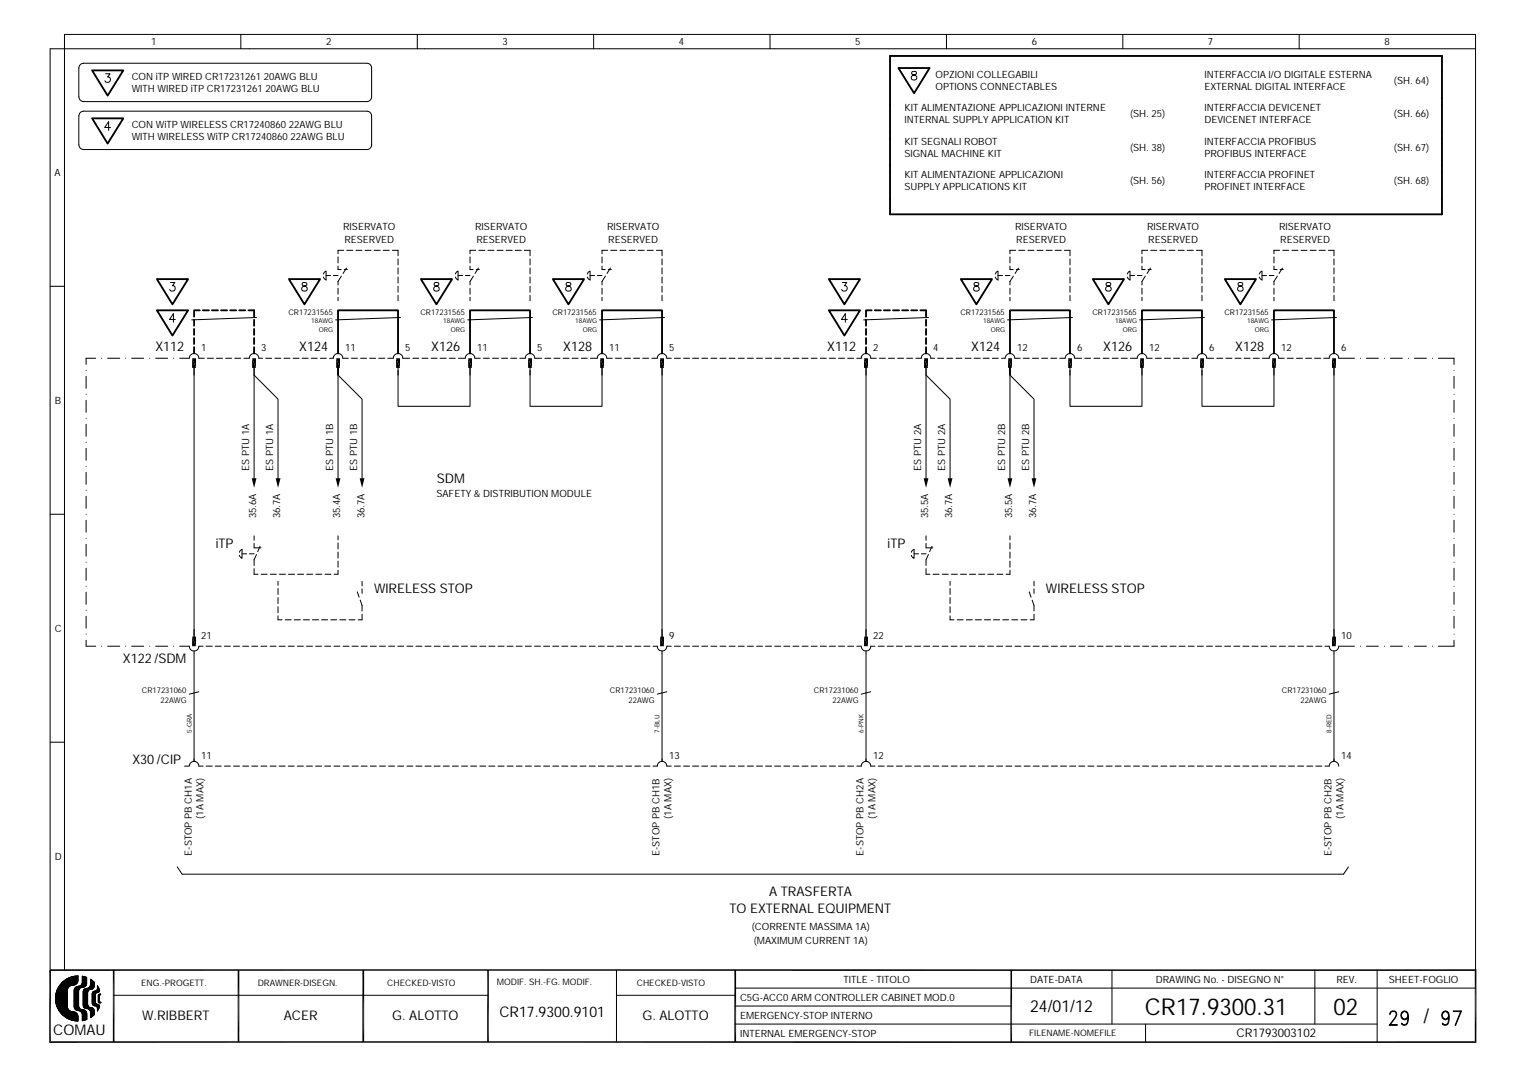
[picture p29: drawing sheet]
<svg xmlns="http://www.w3.org/2000/svg" width="297mm" height="210mm" viewBox="0 0 297 210" stroke-linecap="round" stroke-linejoin="round" font-family="sans-serif">
<defs><g id="words">
<g font-size="4.5">
<text x="222.9" y="197.5">CR17.9300.31</text>
<text x="259.6" y="197.5">02</text>
</g>
<text font-size="3.9" x="277.1" y="199.2">/</text>
<text font-size="3.2" x="200.5" y="197.1">24/01/12</text>
<g font-size="2.9">
<text x="10.4" y="201.5">COMAU</text>
<text x="97.2" y="198">CR17.9300.9101</text>
</g>
<g font-size="2.6">
<text x="30.2" y="68.4">X112</text>
<text x="58.3" y="68.4">X124</text>
<text x="84" y="68.4">X126</text>
<text x="109.7" y="68.4">X128</text>
<text x="161.1" y="68.4">X112</text>
<text x="189.1" y="68.4">X124</text>
<text x="214.8" y="68.4">X126</text>
<text x="240.5" y="68.4">X128</text>
<text x="85" y="94.1">SDM</text>
<text x="42" y="106.7">iTP</text>
<text x="172.8" y="106.7">iTP</text>
<text x="72.8" y="115.5">WIRELESS STOP</text>
<text x="203.6" y="115.5">WIRELESS STOP</text>
<text x="23.9" y="129.1">X122/SDM</text>
<text x="25.8" y="148.7">X30/CIP</text>
<text x="142" y="177.7">TO EXTERNAL EQUIPMENT</text>
<text x="149.7" y="174.4">A TRASFERTA</text>
<text x="27.7" y="198.7">W.RIBBERT</text>
<text x="55.2" y="198.7">ACER</text>
<text x="76.4" y="198.7">G. ALOTTO</text>
<text x="125.1" y="198.7">G. ALOTTO</text>
</g>
<text font-size="2.3" x="240.7" y="202">CR1793003102</text>
<g font-size="1.9">
<text x="29.4" y="8.8">1</text>
<text x="63.5" y="8.8">2</text>
<text x="97.8" y="8.8">3</text>
<text x="132.1" y="8.8">4</text>
<text x="166.5" y="8.8">5</text>
<text x="200.9" y="8.8">6</text>
<text x="235.2" y="8.8">7</text>
<text x="269.5" y="8.8">8</text>
<text x="25.6" y="15.6">CON iTP WIRED CR17231261 20AWG BLU</text>
<text x="25.6" y="17.9">WITH WIRED iTP CR17231261 20AWG BLU</text>
<text x="182.1" y="15.1">OPZIONI COLLEGABILI</text>
<text x="182.1" y="17.4">OPTIONS CONNECTABLES</text>
<text x="234.5" y="15.1">INTERFACCIA I/O DIGITALE ESTERNA</text>
<text x="234.5" y="17.4">EXTERNAL DIGITAL INTERFACE</text>
<text x="271.4" y="16.3">(SH. 64)</text>
<text x="176.1" y="21.6">KIT ALIMENTAZIONE APPLICAZIONI INTERNE</text>
<text x="176.1" y="24">INTERNAL SUPPLY APPLICATION KIT</text>
<text x="220" y="22.8">(SH. 25)</text>
<text x="234.5" y="21.6">INTERFACCIA DEVICENET</text>
<text x="234.5" y="24">DEVICENET INTERFACE</text>
<text x="271.4" y="22.8">(SH. 66)</text>
<text x="25.6" y="24.9">CON WiTP WIRELESS CR17240860 22AWG BLU</text>
<text x="25.6" y="27.3">WITH WIRELESS WiTP CR17240860 22AWG BLU</text>
<text x="176.1" y="28.2">KIT SEGNALI ROBOT</text>
<text x="220" y="29.4">(SH. 38)</text>
<text x="234.5" y="28.2">INTERFACCIA PROFIBUS</text>
<text x="271.4" y="29.4">(SH. 67)</text>
<text x="10.6" y="34.3">A</text>
<text x="176.1" y="30.5">SIGNAL MACHINE KIT</text>
<text x="176.1" y="34.7">KIT ALIMENTAZIONE APPLICAZIONI</text>
<text x="220" y="35.9">(SH. 56)</text>
<text x="234.5" y="34.7">INTERFACCIA PROFINET</text>
<text x="234.5" y="30.5">PROFIBUS INTERFACE</text>
<text x="271.4" y="35.9">(SH. 68)</text>
<text x="176.1" y="37.1">SUPPLY APPLICATIONS KIT</text>
<text x="234.5" y="37.1">PROFINET INTERFACE</text>
<text x="66.8" y="44.8">RISERVATO</text>
<text x="67" y="47.3">RESERVED</text>
<text x="92.5" y="44.8">RISERVATO</text>
<text x="92.7" y="47.3">RESERVED</text>
<text x="118.2" y="44.8">RISERVATO</text>
<text x="118.4" y="47.3">RESERVED</text>
<text x="197.6" y="44.8">RISERVATO</text>
<text x="197.8" y="47.3">RESERVED</text>
<text x="223.3" y="44.8">RISERVATO</text>
<text x="223.5" y="47.3">RESERVED</text>
<text x="249" y="44.8">RISERVATO</text>
<text x="249.2" y="47.3">RESERVED</text>
<text x="39.2" y="68.4">1</text>
<text x="50.9" y="68.4">3</text>
<text x="67.2" y="68.4">11</text>
<text x="78.9" y="68.4">5</text>
<text x="92.9" y="68.4">11</text>
<text x="104.6" y="68.4">5</text>
<text x="118.6" y="68.4">11</text>
<text x="130.3" y="68.4">5</text>
<text x="170" y="68.4">2</text>
<text x="181.7" y="68.4">4</text>
<text x="198" y="68.4">12</text>
<text x="209.7" y="68.4">6</text>
<text x="223.7" y="68.4">12</text>
<text x="235.4" y="68.4">6</text>
<text x="249.4" y="68.4">12</text>
<text x="261.1" y="68.4">6</text>
<text x="10.7" y="78.6">B</text>
<text x="48.5" y="91.7" transform="rotate(-90 48.5 91.7)">ES PTU 1A</text>
<text x="53.2" y="91.7" transform="rotate(-90 53.2 91.7)">ES PTU 1A</text>
<text x="64.9" y="91.7" transform="rotate(-90 64.9 91.7)">ES PTU 1B</text>
<text x="69.6" y="91.7" transform="rotate(-90 69.6 91.7)">ES PTU 1B</text>
<text x="179.3" y="91.7" transform="rotate(-90 179.3 91.7)">ES PTU 2A</text>
<text x="184" y="91.7" transform="rotate(-90 184 91.7)">ES PTU 2A</text>
<text x="195.7" y="91.7" transform="rotate(-90 195.7 91.7)">ES PTU 2B</text>
<text x="200.4" y="91.7" transform="rotate(-90 200.4 91.7)">ES PTU 2B</text>
<text x="49.9" y="100.9" transform="rotate(-90 49.9 100.9)">35.6A</text>
<text x="54.6" y="100.9" transform="rotate(-90 54.6 100.9)">36.7A</text>
<text x="66.3" y="100.9" transform="rotate(-90 66.3 100.9)">35.4A</text>
<text x="70.9" y="100.9" transform="rotate(-90 70.9 100.9)">36.7A</text>
<text x="85" y="96.9">SAFETY &amp; DISTRIBUTION MODULE</text>
<text x="180.7" y="100.9" transform="rotate(-90 180.7 100.9)">35.5A</text>
<text x="185.4" y="100.9" transform="rotate(-90 185.4 100.9)">36.7A</text>
<text x="197.1" y="100.9" transform="rotate(-90 197.1 100.9)">35.5A</text>
<text x="201.7" y="100.9" transform="rotate(-90 201.7 100.9)">36.7A</text>
<text x="10.6" y="123">C</text>
<text x="39.2" y="124.4">21</text>
<text x="130.3" y="124.4">9</text>
<text x="170" y="124.4">22</text>
<text x="261.1" y="124.4">10</text>
<text x="39.2" y="147.8">11</text>
<text x="130.3" y="147.8">13</text>
<text x="170" y="147.8">12</text>
<text x="261.1" y="147.8">14</text>
<text x="39.6" y="159.4" transform="rotate(-90 39.6 159.4)">(1A MAX)</text>
<text x="130.7" y="159.4" transform="rotate(-90 130.7 159.4)">(1A MAX)</text>
<text x="170.5" y="159.4" transform="rotate(-90 170.5 159.4)">(1A MAX)</text>
<text x="261.6" y="159.4" transform="rotate(-90 261.6 159.4)">(1A MAX)</text>
<text x="10.7" y="167.4">D</text>
<text x="37.3" y="166.6" transform="rotate(-90 37.3 166.6)">E-STOP PB CH1A</text>
<text x="128.4" y="166.7" transform="rotate(-90 128.4 166.7)">E-STOP PB CH1B</text>
<text x="168.1" y="166.6" transform="rotate(-90 168.1 166.6)">E-STOP PB CH2A</text>
<text x="259.2" y="166.7" transform="rotate(-90 259.2 166.7)">E-STOP PB CH2B</text>
<text x="146.3" y="181.2">(CORRENTE MASSIMA 1A)</text>
<text x="146.7" y="183.8">(MAXIMUM CURRENT 1A)</text>
<text x="164.2" y="191.5">TITLE - TITOLO</text>
<text x="200.6" y="191.5">DATE-DATA</text>
<text x="225" y="191.5">DRAWING No. - DISEGNO N°</text>
<text x="260.2" y="191.5">REV.</text>
<text x="270.4" y="191.5">SHEET-FOGLIO</text>
<text x="144.1" y="195">C5G-ACC0 ARM CONTROLLER CABINET MOD.0</text>
<text x="144.1" y="198.5">EMERGENCY-STOP INTERNO</text>
<text x="144.1" y="202">INTERNAL EMERGENCY-STOP</text>
</g>
<g font-size="1.7">
<text x="27.5" y="191.9">ENG.-PROGETT.</text>
<text x="50.2" y="191.9">DRAWNER-DISEGN.</text>
<text x="75.4" y="191.9">CHECKED-VISTO</text>
<text x="96.7" y="191.7">MODIF. SH.-FG. MODIF.</text>
<text x="124" y="191.9">CHECKED-VISTO</text>
<text x="200.4" y="201.7">FILENAME-NOMEFILE</text>
</g>
<g font-size="1.5">
<text x="56.2" y="61.4">CR17231565</text>
<text x="81.9" y="61.4">CR17231565</text>
<text x="107.5" y="61.4">CR17231565</text>
<text x="187" y="61.4">CR17231565</text>
<text x="212.7" y="61.4">CR17231565</text>
<text x="238.4" y="61.4">CR17231565</text>
<text x="27.6" y="134.9">CR17231060</text>
<text x="31.3" y="136.8">22AWG</text>
<text x="118.7" y="134.9">CR17231060</text>
<text x="122.4" y="136.8">22AWG</text>
<text x="158.5" y="134.9">CR17231060</text>
<text x="162.1" y="136.8">22AWG</text>
<text x="249.6" y="134.9">CR17231060</text>
<text x="253.2" y="136.8">22AWG</text>
</g>
<g font-size="1.3">
<text x="60.6" y="63">18AWG</text>
<text x="62.1" y="64.6">ORG</text>
<text x="86.3" y="63">18AWG</text>
<text x="87.8" y="64.6">ORG</text>
<text x="112" y="63">18AWG</text>
<text x="113.5" y="64.6">ORG</text>
<text x="191.4" y="63">18AWG</text>
<text x="192.9" y="64.6">ORG</text>
<text x="217.1" y="63">18AWG</text>
<text x="218.6" y="64.6">ORG</text>
<text x="242.8" y="63">18AWG</text>
<text x="244.3" y="64.6">ORG</text>
<text x="37.3" y="142.6" transform="rotate(-90 37.3 142.6)">5-GRA</text>
<text x="128.4" y="142.6" transform="rotate(-90 128.4 142.6)">7-BLU</text>
<text x="168.1" y="142.6" transform="rotate(-90 168.1 142.6)">6-PNK</text>
<text x="259.2" y="142.6" transform="rotate(-90 259.2 142.6)">8-RED</text>
</g>
</g></defs>
<g fill="none" stroke="#000" stroke-width=".19">
<path d="M15.5 12.7l.8-.4h55.1a.91 .91 0 0 1 .9 .9v5.7a.91 .91 0 0 1-.9 .9h-55.1a.99 .99 0 0 1-1-.9v-5.7zM20.6 14.4h.8l-.4 .6a.54 .54 0 0 1 .4 .9 .54 .54 0 0 1-1-.2M46.9 6.7v2.8M81.2 6.7v2.8M115.6 6.7v2.8M149.9 6.7v2.8M177.6 14a.34 .34 0 0 0 .1 .5 .6 .6 0 0 1 .7 .3 .6 .6 0 0 1-.1 .7l-.5 .1a.48 .48 0 0 1-.4-.5 .48 .48 0 0 1 .5-.5l.3-.1a.36 .36 0 0 0 .1-.5zM184.3 6.7v2.8M218.6 6.7v2.8M252.9 6.7v2.8M287.3 9.5h-277.5v179.4M15.5 22l.8-.4h55.1a.91 .91 0 0 1 .9 1v5.6a.91 .91 0 0 1-.9 .9h-55.1a.94 .94 0 0 1-1-.9v-5.6z"/>
<path d="M21.5 24.8h-1.1l.7-1.1v1.7M9.8 55.7h2.8M33.2 55h.8l-.4 .6a.54 .54 0 0 1 .4 .9 .54 .54 0 0 1-1-.1M58.9 55.1l-.1 .3 .2 .2a.6 .6 0 0 1 .7 .3 .6 .6 0 0 1-.1 .7l-.5 .1a.48 .48 0 0 1-.4-.5 .48 .48 0 0 1 .5-.5l.3-.1a.33 .33 0 0 0 .1-.5zM62.9 53.4l.6-.6v1.7l-.6-.6M63.5 53.7h.8M64.9 53.7h.9M65.8 50v1.2M65.8 51.8v.7h.6M65.8 56.1v1.2M65.8 57.9v.7M66.5 53.8l-.7 1v.7"/>
<path d="M66.9 48.7h-1.1v.7M67 52.5h.6M67.5 52.2l-.7 1M67.5 48.7h1.2M69.3 48.7h1.2M71.1 48.7h1.1M72.8 48.7h1.2M74.6 48.7h1.2M76.4 48.7h1.1v1.1M77.5 50.4v1.2M77.5 52.2v1.2M77.5 53.9v1.2"/>
<path d="M77.5 55.7v1.2M77.5 57.5v1.1M84.6 55.1l-.1 .3 .2 .2a.6 .6 0 0 1 .7 .3 .6 .6 0 0 1-.1 .7l-.5 .1a.48 .48 0 0 1-.4-.5 .48 .48 0 0 1 .5-.5l.3-.1a.33 .33 0 0 0 .1-.5zM88.6 53.4l.6-.6v1.7l-.6-.6M89.2 53.7h.8M90.6 53.7h.9M91.5 51.8v.7h.6M91.5 50v1.2M91.5 56.1v1.2M91.5 57.9v.7M92.2 53.8l-.7 1v.7M92.6 48.7h-1.1v.7"/>
<path d="M92.7 52.5h.6M93.1 52.2l-.6 1M93.2 48.7h1.2M95 48.7h1.2M96.8 48.7h1.1M98.5 48.7h1.2M100.3 48.7h1.2M102.1 48.7h1.1v1.1M103.2 50.4v1.2M103.2 52.2v1.2M103.2 53.9v1.2M103.2 55.7v1.2"/>
<path d="M103.2 57.5v1.1M110.3 55.1l-.1 .3 .2 .2a.6 .6 0 0 1 .7 .3 .6 .6 0 0 1-.1 .7l-.5 .1a.48 .48 0 0 1-.4-.5 .48 .48 0 0 1 .5-.5l.3-.1a.33 .33 0 0 0 .1-.5zM114.3 53.4l.6-.6v1.7l-.6-.6M114.9 53.7h.8M116.3 53.7h.9M117.2 51.8v.7h.6M117.2 50v1.2M117.2 56.1v1.2M117.2 57.9v.7M117.9 53.8l-.7 1v.7M118.3 48.7h-1.1v.7M118.4 52.5h.6"/>
<path d="M118.8 52.2l-.6 1M118.9 48.7h1.2M120.7 48.7h1.2M122.4 48.7h1.2M124.2 48.7h1.2M126 48.7h1.2M127.8 48.7h1.1v1.1M128.9 50.4v1.2M128.9 52.2v1.2M128.9 53.9v1.2M128.9 55.7v1.2M128.9 57.5v1.1"/>
<path d="M164 55h.8l-.4 .6a.54 .54 0 0 1 .4 .9 .54 .54 0 0 1-.9-.1M189.7 55.1a.35 .35 0 0 0 .2 .5 .6 .6 0 0 1 .6 .3 .6 .6 0 0 1 0 .7l-.6 .1a.48 .48 0 0 1-.4-.5 .48 .48 0 0 1 .5-.5l.3-.1a.33 .33 0 0 0 .2-.5zM193.8 53.4l.5-.6v1.7l-.5-.6M194.3 53.7h.9M195.7 53.7h.9M196.6 51.8v.7h.6M196.6 50v1.2M196.6 56.1v1.2M196.6 57.9v.7M197.3 53.8l-.7 1v.7M197.7 48.7h-1.1v.7M197.8 52.5h.6"/>
<path d="M198.3 52.2l-.7 1M198.3 48.7h1.2M200.1 48.7h1.2M201.9 48.7h1.2M203.7 48.7h1.1M205.4 48.7h1.2M207.2 48.7h1.1v1.1M208.3 50.4v1.2M208.3 52.2v1.2M208.3 53.9v1.2M208.3 55.7v1.2M208.3 57.5v1.1"/>
<path d="M215.4 55.1a.35 .35 0 0 0 .2 .5 .6 .6 0 0 1 .6 .3 .6 .6 0 0 1 0 .7l-.6 .1a.48 .48 0 0 1-.4-.5 .48 .48 0 0 1 .5-.5l.3-.1a.33 .33 0 0 0 .2-.5zM219.5 53.4l.5-.6v1.7l-.5-.6M220 53.7h.9M221.4 53.7h.9M222.3 51.8v.7h.6M222.3 50v1.2M222.3 56.1v1.2M222.3 57.9v.7M223 53.8l-.7 1v.7M223.4 48.7h-1.1v.7M223.5 52.5h.6M224 52.2l-.7 1"/>
<path d="M224 48.7h1.2M225.8 48.7h1.2M227.6 48.7h1.1M229.4 48.7h1.1M231.1 48.7h1.2M232.9 48.7h1.1v1.1M234 50.4v1.2M234 52.2v1.2M234 53.9v1.2M234 55.7v1.2M234 57.5v1.1M241.1 55.1a.35 .35 0 0 0 .2 .5 .6 .6 0 0 1 .6 .3 .6 .6 0 0 1 0 .7l-.6 .1a.48 .48 0 0 1-.4-.5 .48 .48 0 0 1 .5-.5l.3-.1a.33 .33 0 0 0 .2-.5z"/>
<path d="M245.2 53.4l.5-.6v1.7l-.5-.6M245.7 53.7h.8M247.1 53.7h.9M248 51.8v.7h.6M248 50v1.2M248 56.1v1.2M248 57.9v.7M248.7 53.8l-.7 1v.7M249.1 48.7h-1.1v.7M249.2 52.5h.6M249.7 52.2l-.7 1M249.7 48.7h1.2"/>
<path d="M251.5 48.7h1.2M253.3 48.7h1.1M255.1 48.7h1.1M256.8 48.7h1.2M258.6 48.7h1.1v1.1M259.7 50.4v1.2M259.7 52.2v1.2M259.7 53.9v1.2M259.7 55.7v1.2M259.7 57.5v1.1M16.8 72.1h.1M16.8 76.8h.1"/>
<path d="M16.8 73.3v2.3M16.8 77.9v2.4M18.6 69.8h-1.8v1.1M19.8 69.8h.1M21 69.8h2.3M24.5 69.8h.1M25.6 69.8h2.4M29.1 69.8h.1M30.3 69.8h2.3M33.8 69.8h.1M34.1 62.2h-1.1l.8-1.1v1.7M35 69.8h1.9a.93 .93 0 0 1 .9-1 .93 .93 0 0 1 .9 1h1.1"/>
<path d="M37.8 68.4v.4M37.8 71.2v53.2M40.4 69.8h1.2M42.1 69.8h1.2M43.9 69.8h1.2M45.7 69.8h1.2M47.5 69.8h1a.93 .93 0 0 1 1-1 .93 .93 0 0 1 .9 1h.7M49.5 73l4.6 4.7v15.9M49.5 68.4v.4M49.5 71.2v22.4M49.9 61.8l-12.6 .5M51.7 69.8h1.2"/>
<path d="M53.5 69.8h1.2M55.3 69.8h1.2M57 69.8h1.2M58.8 69.8h1.2M60.6 69.8h1.2M62.4 69.8h1.1M64.2 69.8h.7a.93 .93 0 0 1 .9-1 .93 .93 0 0 1 .9 1h1.1M65.8 68.4v.4M68.4 69.8h1.2M70.2 69.8h1.2M72 69.8h1.1M73.7 69.8h1.2"/>
<path d="M75.5 69.8h1.1a.93 .93 0 0 1 .9-1 .93 .93 0 0 1 .9 1h1.4M77.5 68.4v.4M77.5 71.2v1.8M78 61.8l-12.7 .5M80.4 69.8h1.1M82.1 69.8h1.2M83.9 69.8h1.2M85.7 69.8h1.2M87.5 69.8h1.1M89.2 69.8h1.4a.93 .93 0 0 1 .9-1 .93 .93 0 0 1 .9 1h1.1M91.5 71.6v7.5h-14v-7M91.5 68.4v.4"/>
<path d="M91.5 71.2v1.8M94.1 69.8h1.2M95.9 69.8h1.1M97.6 69.8h1.2M99.4 69.8h1.2M101.2 69.8h1.1a.93 .93 0 0 1 .9-1 .93 .93 0 0 1 .9 1h1.4M103.2 68.4v.4M103.2 71.2v1.8M103.7 61.8l-12.7 .5M106.1 69.8h1.1M107.8 69.8h1.2M109.6 69.8h1.2"/>
<path d="M111.4 69.8h1.2M113.2 69.8h1.1M114.9 69.8h1.4a.93 .93 0 0 1 .9-1 .93 .93 0 0 1 .9 1h1.1M117.2 71.6v7.5h-14v-7M117.2 68.4v.4M117.2 71.2v1.8M119.8 69.8h1.2M121.6 69.8h1.1M123.3 69.8h1.2M125.1 69.8h1.2M126.9 69.8h1.1a.93 .93 0 0 1 .9-1 .93 .93 0 0 1 .9 1h.9M128.9 68.4v.4"/>
<path d="M128.9 71.2v53.2M129.3 61.8l-12.6 .5M131.3 69.8h1.2M133.1 69.8h1.1M134.8 69.8h1.2M136.6 69.8h1.2M138.4 69.8h1.2M140.2 69.8h1.1M141.9 69.8h1.2M143.7 69.8h1.2M145.5 69.8h1.2M147.3 69.8h1.1"/>
<path d="M149 69.8h1.2M150.8 69.8h1.2M152.6 69.8h1.2M154.4 69.8h1.1M156.1 69.8h1.2M157.9 69.8h1.2M159.7 69.8h1.2M161.5 69.8h1.1M163.2 69.8h1.2M165 62.2h-1.2l.8-1.1v1.7M165 69.8h1.2M166.8 69.8h.9a.93 .93 0 0 1 .9-1 .93 .93 0 0 1 .9 1h1.1"/>
<path d="M168.6 68.4v.4M168.6 71.2v53.2M171.2 69.8h1.2M173 69.8h1.1M174.7 69.8h1.2M176.5 69.8h1.2M178.3 69.8h1a.93 .93 0 0 1 1-1 .93 .93 0 0 1 .9 1h.7M180.3 73l4.7 4.7v15.9M180.3 68.4v.4M180.3 71.2v22.4M180.7 61.8l-12.6 .5M182.5 69.8h1.2"/>
<path d="M184.3 69.8h1.2M186.1 69.8h1.2M187.9 69.8h1.1M189.6 69.8h1.2M191.4 69.8h1.2M193.2 69.8h1.2M195 69.8h.7a.94 .94 0 0 1 .9-1 .94 .94 0 0 1 1 1h1M196.6 68.4v.4M199.2 69.8h1.2M201 69.8h1.2M202.8 69.8h1.1M204.6 69.8h1.1"/>
<path d="M206.3 69.8h1.1a.93 .93 0 0 1 .9-1 .93 .93 0 0 1 .9 1h1.4M208.3 68.4v.4M208.3 71.2v1.8M208.8 61.8l-12.6 .5M211.2 69.8h1.1M213 69.8h1.1M214.7 69.8h1.2M216.5 69.8h1.2M218.3 69.8h1.2M220 69.8h1.4a.94 .94 0 0 1 .9-1 .94 .94 0 0 1 1 1h1M222.3 71.6v7.5h-14v-7M222.3 68.4v.4"/>
<path d="M222.3 71.2v1.8M224.9 69.8h1.2M226.7 69.8h1.2M228.5 69.8h1.1M230.2 69.8h1.2M232 69.8h1.1a.93 .93 0 0 1 .9-1 .93 .93 0 0 1 .9 1h1.4M234 68.4v.4M234 71.2v1.8M234.5 61.8l-12.7 .5M236.9 69.8h1.1M238.7 69.8h1.1M240.4 69.8h1.2"/>
<path d="M242.2 69.8h1.2M244 69.8h1.2M245.7 69.8h1.4a.93 .93 0 0 1 .9-1 .93 .93 0 0 1 .9 1h1.1M248 71.6v7.5h-14v-7M248 68.4v.4M248 71.2v1.8M250.6 69.8h1.2M252.4 69.8h1.2M254.2 69.8h1.1M255.9 69.8h1.2M257.7 69.8h1.1a.93 .93 0 0 1 .9-1 .93 .93 0 0 1 .9 1h3.1M259.7 68.4v.4"/>
<path d="M259.7 71.2v53.2M260.2 61.8l-12.7 .5M264.8 69.8h.1M266 69.8h2.3M269.5 69.8h.1M270.7 69.8h2.3M274.2 69.8h.1M275.4 69.8h2.3M278.8 69.8h.1M280 69.8h3.1v1.1M283.1 73.3v2.3M283.1 77.9v2.4"/>
<path d="M283.1 72.1h.1M283.1 76.8h.1M16.8 81.4h.1M16.8 86.1h.1M16.8 90.8h.1M16.8 95.5h.1M16.8 82.6v2.4M16.8 87.3v2.3M16.8 92v2.3M16.8 96.6v2.4M65.8 93.6v-22.4v1.8l4.7 4.7v15.9M196.6 93.6v-22.4v1.8l4.7 4.7v15.9"/>
<path d="M283.1 82.6v2.4M283.1 87.3v2.3M283.1 92v2.3M283.1 96.6v2.4M283.1 81.4h.1M283.1 86.1h.1M283.1 90.8h.1M283.1 95.5h.1M9.8 100.1h2.8M16.8 100.1h.1M16.8 104.8h.1M16.8 109.5h.1"/>
<path d="M16.8 114.1h.1M16.8 118.8h.1M16.8 101.3v2.3M16.8 106v2.3M16.8 110.7v2.3M16.8 115.3v2.4M16.8 120v2.3M46.6 107.5l.5-.5v1.7l-.5-.6M47.1 107.8h.9M48.6 107.8h.9M49.5 104.3v.9M49.5 105.8v.9h1.3"/>
<path d="M49.5 110.7v1.1h.7M49.9 108l-.4 1v1.1M50.6 106.4l-.4 1M50.8 111.8h1.2M52.6 111.8h1.2M54.1 119.9v.8h.8M54.1 113.2v.8M54.1 114.6v1.2M54.1 116.4v1.1M54.1 118.1v1.2M54.4 111.8h1.2M56.2 111.8h1.1"/>
<path d="M57.9 111.8h1.2M59.7 111.8h1.2M61.5 111.8h1.2M63.3 111.8h1.1M65.8 111v.8h-.8M65.8 104.3v.8M65.8 105.7v1.2M65.8 107.5v1.2M65.8 109.3v1.1M69.6 115.2l.3 1.1M70.1 116.9l.4 1v1.1M70.5 119.6v1.1h-.8"/>
<path d="M70.5 113.2v.9M70.5 114.7v.8M177.4 107.5l.5-.5v1.7l-.2-.1-.3-.5M177.9 107.8h.9M179.4 107.8h.9M180.3 110.7v1.1h.7M180.3 105.8v.9h1.3M180.3 104.3v.9M180.7 108l-.4 1v1.1M181.4 106.4l-.4 1M181.7 111.8h1.1M183.4 111.8h1.2"/>
<path d="M185 119.9v.8h.7M185 113.2v.8M185 114.6v1.2M185 116.4v1.1M185 118.1v1.2M185.2 111.8h1.2M187 111.8h1.2M188.7 111.8h1.2M190.5 111.8h1.2M192.3 111.8h1.2M194.1 111.8h1.1M196.6 111v.8h-.7"/>
<path d="M196.6 104.3v.8M196.6 105.7v1.2M196.6 107.5v1.2M196.6 109.3v1.1M200.4 115.2l.3 1.1M200.9 116.9l.4 1v1.1M201.3 119.6v1.1h-.8M201.3 113.2v.9M201.3 114.7v.8M283.1 101.3v2.3M283.1 106v2.3M283.1 110.7v2.3"/>
<path d="M283.1 115.3v2.4M283.1 120v2.3M283.1 100.1h.1M283.1 104.8h.1M283.1 109.5h.1M283.1 114.1h.1M283.1 118.8h.1M16.8 123.5h.1M16.8 124.7v1.1h1.8M19.8 125.8h.1M21 125.8h2.3M24.5 125.8h.1"/>
<path d="M25.6 125.8h2.4M29.1 125.8h.1M30.3 125.8h2.3M33.8 125.8h.1M35 125.8h1.9a.93 .93 0 0 0 .9 1 .93 .93 0 0 0 .9-1h.8M37.8 126.8v21.4M38.7 134.7l-1.8 .5M40.1 125.8h1.2M41.9 125.8h1.2M43.7 125.8h1.2M45.5 125.8h1.1M47.2 125.8h1.2"/>
<path d="M49 125.8h1.2M50.8 125.8h1.2M52.6 125.8h1.1M54.3 125.8h1.2M55.5 120.7h1.2M56.1 125.8h1.2M57.3 120.7h1.2M57.9 125.8h1.2M59.1 120.7h1.1M59.7 125.8h1.1M60.8 120.7h1.2M61.4 125.8h1.2"/>
<path d="M62.6 120.7h1.2M63.2 125.8h1.2M64.4 120.7h1.2M65 125.8h1.2M66.2 120.7h1.1M66.8 125.8h1.1M67.9 120.7h1.2M68.5 125.8h1.2M70.3 125.8h1.2M72.1 125.8h1.2M73.9 125.8h1.1M75.6 125.8h1.2"/>
<path d="M77.4 125.8h1.2M79.2 125.8h1.2M81 125.8h1.1M82.7 125.8h1.2M84.5 125.8h1.2M86.3 125.8h1.2M88.1 125.8h1.1M89.9 125.8h1.1M91.6 125.8h1.2M93.4 125.8h1.2M95.2 125.8h1.2M96.9 125.8h1.2"/>
<path d="M98.7 125.8h1.2M100.5 125.8h1.2M102.3 125.8h1.1M104.1 125.8h1.1M105.8 125.8h1.2M107.6 125.8h1.2M109.4 125.8h1.2M111.1 125.8h1.2M112.9 125.8h1.2M114.7 125.8h1.2M116.5 125.8h1.1M118.3 125.8h1.1"/>
<path d="M120 125.8h1.2M121.8 125.8h1.2M123.6 125.8h1.2M125.3 125.8h1.2M127.1 125.8h.9a.93 .93 0 0 0 .9 1 .93 .93 0 0 0 .9-1h.9M128.9 126.8v21.4M129.8 134.7l-1.8 .5M131.3 125.8h1.2M133.1 125.8h1.1M134.8 125.8h1.2M136.6 125.8h1.2M138.4 125.8h1.2"/>
<path d="M140.2 125.8h1.1M141.9 125.8h1.2M143.7 125.8h1.2M145.5 125.8h1.2M147.3 125.8h1.1M149 125.8h1.2M150.8 125.8h1.2M152.6 125.8h1.2M154.4 125.8h1.1M156.1 125.8h1.2M157.9 125.8h1.2M159.7 125.8h1.2"/>
<path d="M161.5 125.8h1.1M163.2 125.8h1.2M165 125.8h1.2M166.8 125.8h.9a.93 .93 0 0 0 .9 1 .93 .93 0 0 0 .9-1h.8M168.6 126.8v21.4M169.5 134.7l-1.8 .5M171 125.8h1.1M172.7 125.8h1.2M174.5 125.8h1.2M176.3 125.8h1.1M178.1 125.8h1.1M179.8 125.8h1.2"/>
<path d="M181.6 125.8h1.2M183.4 125.8h1.2M185.2 125.8h1.1M186.3 120.7h1.2M186.9 125.8h1.2M188.1 120.7h1.2M188.7 125.8h1.2M189.9 120.7h1.2M190.5 125.8h1.1M191.6 120.7h1.2M192.3 125.8h1.1M193.4 120.7h1.2"/>
<path d="M194 125.8h1.2M195.2 120.7h1.2M195.8 125.8h1.2M197 120.7h1.1M197.6 125.8h1.2M198.8 120.7h1.1M199.4 125.8h1.1M201.1 125.8h1.2M202.9 125.8h1.2M204.7 125.8h1.1M206.5 125.8h1.1M208.2 125.8h1.2"/>
<path d="M210 125.8h1.2M211.8 125.8h1.2M213.6 125.8h1.1M215.3 125.8h1.2M217.1 125.8h1.2M218.9 125.8h1.1M220.7 125.8h1.1M222.4 125.8h1.2M224.2 125.8h1.2M226 125.8h1.2M227.8 125.8h1.1M229.5 125.8h1.2"/>
<path d="M231.3 125.8h1.2M233.1 125.8h1.2M234.9 125.8h1.1M236.6 125.8h1.2M238.4 125.8h1.2M240.2 125.8h1.2M242 125.8h1.1M243.7 125.8h1.2M245.5 125.8h1.2M247.3 125.8h1.2M249.1 125.8h1.1M250.8 125.8h1.2"/>
<path d="M252.6 125.8h1.2M254.4 125.8h1.2M256.2 125.8h1.1M257.9 125.8h.9a.93 .93 0 0 0 .9 1 .93 .93 0 0 0 .9-1h3.1M259.7 126.8v21.4M260.6 134.7l-1.8 .5M264.8 125.8h.1M266 125.8h2.3M269.5 125.8h.1M270.7 125.8h2.3M274.2 125.8h.1M275.4 125.8h2.3"/>
<path d="M278.8 125.8h.1M283.1 124.7v1.1h-3.1M283.1 123.5h.1M9.8 144.5h2.8M35.9 149.2h1a.93 .93 0 0 1 .9-1 .93 .93 0 0 1 .9 1h.8M40.1 149.2h1.2M41.9 149.2h1.2M43.7 149.2h1.2M45.5 149.2h1.1M47.2 149.2h1.2M49 149.2h1.2M50.8 149.2h1.2"/>
<path d="M52.6 149.2h1.1M54.3 149.2h1.2M56.1 149.2h1.2M57.9 149.2h1.2M59.7 149.2h1.1M61.4 149.2h1.2M63.2 149.2h1.2M65 149.2h1.2M66.8 149.2h1.1M68.5 149.2h1.2M70.3 149.2h1.2M72.1 149.2h1.2"/>
<path d="M73.9 149.2h1.1M75.6 149.2h1.2M77.4 149.2h1.2M79.2 149.2h1.2M81 149.2h1.1M82.7 149.2h1.2M84.5 149.2h1.2M86.3 149.2h1.2M88.1 149.2h1.1M89.9 149.2h1.1M91.6 149.2h1.2M93.4 149.2h1.2"/>
<path d="M95.2 149.2h1.2M96.9 149.2h1.2M98.7 149.2h1.2M100.5 149.2h1.2M102.3 149.2h1.1M104.1 149.2h1.1M105.8 149.2h1.2M107.6 149.2h1.2M109.4 149.2h1.2M111.1 149.2h1.2M112.9 149.2h1.2M114.7 149.2h1.2"/>
<path d="M116.5 149.2h1.1M118.3 149.2h1.1M120 149.2h1.2M121.8 149.2h1.2M123.6 149.2h1.2M125.3 149.2h1.2M127.1 149.2h.9a.93 .93 0 0 1 .9-1 .93 .93 0 0 1 .9 1h.9M131.3 149.2h1.2M133.1 149.2h1.1M134.8 149.2h1.2M136.6 149.2h1.2M138.4 149.2h1.2"/>
<path d="M140.2 149.2h1.1M141.9 149.2h1.2M143.7 149.2h1.2M145.5 149.2h1.2M147.3 149.2h1.1M149 149.2h1.2M150.8 149.2h1.2M152.6 149.2h1.2M154.4 149.2h1.1M156.1 149.2h1.2M157.9 149.2h1.2M159.7 149.2h1.2"/>
<path d="M161.5 149.2h1.1M163.2 149.2h1.2M165 149.2h1.2M166.8 149.2h.9a.93 .93 0 0 1 .9-1 .93 .93 0 0 1 .9 1h.8M171 149.2h1.1M172.7 149.2h1.2M174.5 149.2h1.2M176.3 149.2h1.1M178.1 149.2h1.1M179.8 149.2h1.2M181.6 149.2h1.2M183.4 149.2h1.2"/>
<path d="M185.2 149.2h1.1M186.9 149.2h1.2M188.7 149.2h1.2M190.5 149.2h1.1M192.3 149.2h1.1M194 149.2h1.2M195.8 149.2h1.2M197.6 149.2h1.2M199.4 149.2h1.1M201.1 149.2h1.2M202.9 149.2h1.2M204.7 149.2h1.1"/>
<path d="M206.5 149.2h1.1M208.2 149.2h1.2M210 149.2h1.2M211.8 149.2h1.2M213.6 149.2h1.1M215.3 149.2h1.2M217.1 149.2h1.2M218.9 149.2h1.1M220.7 149.2h1.1M222.4 149.2h1.2M224.2 149.2h1.2M226 149.2h1.2"/>
<path d="M227.8 149.2h1.1M229.5 149.2h1.2M231.3 149.2h1.2M233.1 149.2h1.2M234.9 149.2h1.1M236.6 149.2h1.2M238.4 149.2h1.2M240.2 149.2h1.2M242 149.2h1.1M243.7 149.2h1.2M245.5 149.2h1.2M247.3 149.2h1.2"/>
<path d="M249.1 149.2h1.1M250.8 149.2h1.2M252.6 149.2h1.2M254.4 149.2h1.2M256.2 149.2h1.1M257.9 149.2h.9a.93 .93 0 0 1 .9-1 .93 .93 0 0 1 .9 1M34.5 168.8l1 1.4h226.1l.9-1.4M10.8 194l2.4 2.4-1.1 1.1M10.8 194.9l3.9 3.9M10.8 193.8l2.3 2.3M10.8 195.1l3.7 3.6M10.9 193.7l2.2 2.3"/>
<path d="M10.9 193.4l2.2 2.2M10.9 195.5l3.2 3.2M10.9 193.3l2.2 2.1M11 195.7l2.9 2.9M11 193l2.1 2.1M11.1 192.9l2 2M11.1 196l2.5 2.5M11.1 192.8l2 1.9M11.2 192.6l1.9 2-1.8 1.8M11.2 192.5l1.9 1.9M11.3 192.4l1.8 1.9-1.9 1.9M11.3 192.3l1.8 1.7"/>
<path d="M11.4 192.2l1.7 1.7M11.4 196.7l1.6 1.5 1.1-1.2 1.1 1M11.5 192.1l1.6 1.6M11.5 192l1.6 1.6-2.1 2.1M11.6 191.9l1.5 1.5M11.7 191.8l1.4 1.4M11.8 191.7l1.3 1.3M11.8 191.6l1.3 1.2M11.9 191.5l1.2 1.2M12 191.4l1.1 1.1M12.1 191.3l1.1 1.1-2.4 2.4M12.2 191.2l1.1 1.1"/>
<path d="M12.2 191.2l-.2 .2M12.3 191.1l1.1 1.1M12.4 191.1l1 1M12.4 191l1.1 1.1M12.6 188.9v-182.2h274.7v182.2M12.6 190.9l1 1.1M12.7 190.8l1 1.1M12.7 190.8l1.2 1.1M12.8 198.1l1.2-1.1 1.2 1.2M12.9 190.7l-1.5 1.4M13 190.6l1.2 1.2 1-1M13.1 190.6l1.2 1.2"/>
<path d="M13.1 196.2a1.2 1.2 0 0 0 1.2 .8M13.1 195.5l-1.5 1.5M13.1 195.3l-1.6 1.6M13.1 195.1l-1.6 1.7M13.1 195l-1.7 1.7M13.1 194.8l-1.8 1.7M13.1 194.4l-1.9 1.9 2.1 2.1 1.3-1.3M13.1 194.1l-2 2M13.1 193.9l-2 2.1M13.1 193.8l-2.1 2M13.1 193.4l-2.2 2.2M13.1 193.2l-2.2 2.2"/>
<path d="M13.1 193.1l-2.2 2.2 3.4 3.4 .9-.8M13.1 192.9l-2.2 2.2M13.1 192.7l-2.3 2.3M13.1 195.6l-1.4 1.5M13.1 195.8l-1.4 1.4M13.1 196l-1.3 1.2M13.1 196.2l-1.2 1.2M13.1 196.3l-1.1 1.1M13.2 190.5l1.3 1.3M13.3 190.5l-2.1 2M13.3 196.5l-1.1 1.1M13.3 190.5l1.3 1.3"/>
<path d="M13.3 196.6l-1 1.1-.4-.4M13.4 196.7l-1 1.1M13.4 190.4l1.3 1.3M13.5 196.8l-1.1 1M13.5 190.3l1.3 1.3M13.6 190.3l-2.5 2.5M13.6 196.8l-1 1.1M13.7 190.3l1.2 1.3M13.7 196.9l1.5 1.4M13.7 196.9l-1.1 1.1M13.9 196.9l-1.2 1.2M13.9 190.2l1.2 1.2"/>
<path d="M14.1 190.2l1 1-.5 .6M14.1 190.2l-3.2 3.1M14.2 190.1l1 1M14.3 197a.84 .84 0 0 1 .9 .9M14.3 191.8a1.24 1.24 0 0 0-1.2 .9v3.5M14.3 197l-1.2 1.3M14.4 197l.8 .8M14.4 194.9l.9 .8M14.4 195.2l1 .9-.6 .6M14.4 195.4l2.5 2.4M14.4 195.6l2.5 2.4M14.4 195.9l.9 .9"/>
<path d="M14.4 194.7l.9 .9M14.4 194.3l.9 .9M14.4 194.2l.9 .8M14.4 194l.9 .9M14.4 193.8l.9 .9M14.4 193l.9 .8M14.4 192.8l.9 .9M14.4 193.3l.9 .9M14.4 193.5l.9 .9M14.4 193.7l.9 .8M14.4 194.5l.9 .9M14.4 195l.9 .9"/>
<path d="M14.4 196.1l.8 .7M14.5 197l-1.3 1.3M14.5 192.7l.8 .8M14.5 190.1l.7 .7M14.5 192.5l.8 .8M14.5 190.1l-3.7 3.7M14.6 197.1l.5 .5M14.6 192.4l.7 .8M14.6 190.1l.6 .5M14.6 192.3l.7 .7M14.7 197.1l-1.3 1.3M14.7 190l-3.9 4"/>
<path d="M14.7 192.2l.6 .6M14.8 190l.4 .4M14.8 197.2l-1.3 1.3M14.8 192.2l.6 .5M14.9 192.1l-.4 .4M14.9 190l-4.1 4.2 4.4 4.3M14.9 197.3l-1.2 1.2M14.9 192.1l.5 .5M14.9 190l.3 .3M15 191.5l-1.2-1.3-2.8 2.9 2.1 2.2M15 197.4l-1.2 1.2M15 197.5l-1.1 1.1"/>
<path d="M15.1 190l-4.3 4.3 4.4 4.4M15.1 192.1l.4 .4M15.1 197.6l-1 1.1M15.1 190l.1 .1M15.1 192.1l-.6 .6M15.2 191l-.8 .8M15.2 197.7l-1 1M15.2 190.9a.88 .88 0 0 1-.9 .9M15.2 190.9v-.9a4.4 4.4 0 0 0-4.4 4.4 4.4 4.4 0 0 0 4.4 4.4v-.9M15.2 197.9h.1M15.2 190.6l-1.2 1.2-1.2-1.1M15.2 190.5l-1.5 1.5"/>
<path d="M15.2 190.3l-4.4 4.4 4.1 4.1 .3-.2M15.2 190.1l-4.4 4.4 4.3 4.3M15.2 190.9l-.9-.8-3.4 3.4 2.2 2.3M15.2 198l-.7 .7M15.2 198.2l-.6 .6M15.2 198.4l-.4 .4M15.2 198.7l-.1 .1M15.2 192l-.2 .1a.8 .8 0 0 0-.6 .7v3.2a.77 .77 0 0 0 .8 .8M15.2 196.8a.8 .8 0 0 1 .8 .8v1.1M15.2 192l.4 .4M15.3 195.8a.77 .77 0 0 0 .8 .8M15.3 193.3l-.9 .8"/>
<path d="M15.3 193.1l-.9 .9M15.3 193.4l-.9 .9M15.3 193.6l-.9 .9M15.3 193.8l-.9 .8M15.3 193.9l-.9 .9M15.3 194.3l-.9 .9M15.3 194.5l-.9 .8M15.3 194.6l-.9 .9M15.3 195.1l-.9 .9M15.3 195.5l-.8 .8 .4 .4 .5-.4M15.3 195.7l-.7 .7M15.3 194.8l-.9 .9 1.2 1.2"/>
<path d="M15.3 194.1l-.9 .9M15.3 195l-.9 .8M15.3 195.3l-.8 .9M15.3 195.8l-.7 .7M15.3 192.9l-.9 .9M15.3 192l-.9 .9M15.3 196l-.6 .6M15.4 192.7l-1 .9M15.4 192l.3 .3M15.5 196.4l-.4 .4M15.5 192l.3 .3M15.6 192l-1.2 1.1 .9 .9"/>
<path d="M15.6 196.4l-.4 .4M15.7 196.5l-.3 .3M15.7 191.9l.4 .3M15.8 196.5l1.1 1.2M15.8 196.6l-.3 .2M15.8 191.8l.5 .4M15.9 191.7l.5 .5 .4-.4M15.9 197.2l.5-.5 .4 .4-.8 .8M15.9 196.6l-.3 .3M15.9 197.2l1 1M16 191.6l.5 .5M16 196.6l.9 .9"/>
<path d="M16 191.4l.6 .6M16 190.1l.9 .8M16 197.6l.9 .9M16 197.5l.9 .9-.1 .2-.8-.8M16 198.2l.5 .4M16 198.3l.4 .4M16 198.5l.2 .2M16 191.3l.7 .7M16 191.1l.8 .7M16 198l.6 .6M16 198.7h.1M16 190.9l.8 .8"/>
<path d="M16 190.8l.9 .8M16 190.6l.9 .8M16 190.4l.9 .9M16 190.2l.9 .9M16.1 196.6a.8 .8 0 0 1 .8 .8v1.1M16.1 196.6l-.4 .4M16.1 192.2a.8 .8 0 0 0-.8 .8v2.8M16.2 193.1v2.8l.3 .4 .6 .1 .4 .3 .1 .4v1.1l.8-.6-.1-1-.2-.3-.4-.1M16.2 195.8l.6 .6 .4-.4M16.2 195.6l.8 .8M16.2 194.9l.9 .9M16.2 194.7l.9 .9"/>
<path d="M16.2 194.6l.9 .8M16.2 193.7l.9 .9-.9 .9M16.2 193.4l.9 .8-.9 .9M16.2 196.6l.7 .8-.9 .8M16.2 195.2l2.2 2.2M16.2 193.5l.9 .9M16.2 193.9l.9 .8M16.2 194l.9 .9M16.2 194.2l.9 .9M16.2 194.4l.9 .9M16.2 195.1l2.2 2.1M16.2 195.4l1.1 1.1"/>
<path d="M16.2 190.1l-.2 .2M16.2 193l.9 .9M16.2 192.9l.9 .8M16.3 196.6l-.5 .5M16.3 190.1l.6 .7M16.3 192.8l.8 .8-.9 .9M16.3 190.2l-.3 .3M16.4 192.7l.7 .7M16.5 192.6l.6 .6-.9 .9M16.5 196.7l-.5 .6M16.6 192.5l-.3 .3M16.6 192.5l.5 .6"/>
<path d="M16.6 196.8l-.6 .6M16.6 190.2l-.6 .6M16.7 196.9l-.7 .6M16.7 192.5l.5 .4M16.8 197l-.8 .7M16.8 192.5l-.6 .6M16.8 192.4l.5 .4M16.9 190.3l-.9-.2v1.2a.77 .77 0 0 1-.8 .7M16.9 190.3v1.1a.76 .76 0 0 1-.8 .8M16.9 191.5l-.7 .7M16.9 191.3l-.9 .9-.4-.3M16.9 190.8l-2.5 2.5"/>
<path d="M16.9 190.7l-1 .9M16.9 190.5l-.9 .8M16.9 190.3l-.9 .9M16.9 191.2l-1.2 1.1M16.9 191l-2.5 2.4M16.9 190.4l-.2-.1-.7 .7M16.9 190.6l-.4-.4-.5 .5M16.9 197.2l-.9 .9M16.9 198.5l-.9 .2M16.9 197.5l-.9 .9M16.9 197.7l-.9 .9M16.9 197.9l-.9 .8"/>
<path d="M16.9 198l-.7 .7M16.9 198.2l-.4 .4M17 192.4l-.8 .8M17 192.4l.3 .4M17.1 193.8l-.9 .8M17.1 193.9l-.9 .9M17.1 194.1l-.9 .9M17.1 195l-.9 .8M17.1 195.3l-.8 .8M17.1 195.5l-.7 .7M17.1 195.1l-.9 .9M17.1 194.8l-.9 .9"/>
<path d="M17.1 194.4l-.9 .9M17.1 193.4l-.9 .9M17.1 195.6l-.6 .7M17.1 195.8l-.5 .5-.3-.3M17.1 196.4l.3-.3 1 1M17.1 192.4l.3 .3M17.1 193l-.9 .9M17.2 195.9l-.5 .5M17.3 192.3l.3 .4M17.3 192.3l-1.1 1.1M17.3 196.1l-.3 .3M17.4 192.3l.3 .4"/>
<path d="M17.4 196.6l.5-.4 .4 .5M17.6 196.2l-.3 .3M17.6 192l.5 .5M17.6 191.8l.6 .6M17.6 191.1l.7 .8M17.6 198l.1 .1M17.6 197.7l.3 .3M17.6 197.5l.4 .4M17.6 197.9l.2 .1M17.7 190.7l.6 .8M17.7 196.2l.7 .7M17.7 192.7l.4-.2 .2-.3v-1l-.7-.5v1l-.1 .4-.4 .3-.6 .2-.3 .3v.3l.9 .8"/>
<path d="M17.7 192.7l-.4 .1-.2 .5v2.3l.2 .5 .4 .1M17.7 196.2l-.3 .3M17.9 190.9l-.3 .2M17.9 193.7l.7 .6-.7 .6 1.4 1.4M17.9 194.7l1.4 1.5M17.9 193.4l.7 .6M18 193.4l.3-.4 .4 .4M18 190.9l-.4 .4 .7 .7M18 196.3l-.5 .4 .9 .9M18 193.3l.6 .5-.7 .6 .7 .6-.6 .6M18.1 193.2l.5 .4M18.1 191l-.5 .5 .7 .7"/>
<path d="M18.1 196.3l-.5 .6M18.2 193.1l.4 .4M18.2 191.1l-.6 .6 .7 .6M18.2 196.4l-.6 .6 .7 .7M18.3 191.2l-.7 .6M18.3 196.5l-.7 .7 .6 .6M18.3 196.6l-.7 .7 .5 .5M18.3 191.3l-.8 .8 .5 .5M18.3 191.4l-2.1 2.2M18.3 191.6l-2.1 2.2M18.3 192.1l-.5 .5-.4-.4M18.3 191.8l-.9 .9"/>
<path d="M18.3 192l-.6 .7M18.3 191.4l-.5-.6-.2 .2 .7 .7M18.4 196.7h.1M18.4 196.8l-.8 .7M18.4 196.9l-.8 .8M18.4 197.1l-.8 .7M18.4 197.3l-.8 .7M18.4 197.5l-.7 .6M18.4 193l.4 .3M18.5 193a.51 .51 0 0 0-.6 .5v1.8a.57 .57 0 0 0 .7 .6l.3 .2 .1 .7M18.5 193l-.6 .6 .7 .6M18.6 195.1l.1 .3 .6 .3 .1 .4"/>
<path d="M18.6 194.5l-.7 .6 1.3 1.3M18.6 194.8l-.6 .7 .3 .3M18.6 193.6l-.7 .6 .7 .7M18.6 194.1l-.7 .7M18.6 194l-.7 .6 .7 .6M18.6 195.2l-.5 .5M18.6 195.8l.3-.2 .5 .4M18.6 193l.3 .3M18.6 195.3l-.4 .4M18.7 195.4l-.4 .4M18.7 192.9l.3 .4M18.8 195.5l-.4 .3"/>
<path d="M18.8 192.8l.4 .4M18.9 192.8l.4 .3M18.9 192.7l.4 .3-.2 .2M19 192.5a.51 .51 0 0 1-.5 .5M19 192.5v-.5a.9 .9 0 0 1 .3 1l-.7 .5v1.6M19 196.3l.2 .2M19 192.5l.4 .4M19 196.8h.1M19 192.3l.4 .4M19 192.1l.2 .3M19 192h.1M19 192.1v.1"/>
<path d="M19 195.6l-.3 .3M19.1 195.6l.3 .2M19.1 192.2l-.1 .2M19.1 193.9v1.2l.3 .2h.2v-.2M19.1 195.1l.2 .2 .2-.2M19.1 194.7l.3 .3M19.1 194.9l.4 .4 .1-.2M19.1 194l.3 .2-.3 .2M19.1 194.4l.3 .2M19.1 193.9l.3 .2M19.2 195.6l-.4 .4M19.2 192.3l-.2 .2"/>
<path d="M19.2 196.4l-.2 .3M19.2 192.4l-1.3 1.3M19.3 192.5l-1.4 1.4 .7 .6M19.3 195.7l-.4 .4M19.3 192.7l-1.4 1.4 .7 .6-.7 .6 .6 .5M19.3 195.8l-.4 .4M19.4 193.8v1.3h.2M19.4 193.9l-.3 .2M19.4 194.6l-.3 .2M19.4 196.1l-.4 .4 .1 .1M19.4 194l-.3 .2 .3 .3M19.4 195.1l-.2 .1"/>
<path d="M19.4 194.4l-.3 .2 .3 .2M19.4 194.7l-.3 .3M19.4 194.9l-.3 .2M19.4 193.6h.2M19.4 196.1l-.4 .7M19.4 193.8l-.2-.2v.1l.2 .2M19.4 192.8l-.5 .5M19.4 195.9l-.4 .4M19.5 195.1l.1 .1M19.6 193.7v-.1a.33 .33 0 0 0-.5 .3M19.6 193.7l-.2 .1M19.6 193.6h-.1l-.4 .3"/>
<path d="M22.1 193.8h72.9M120 188.9v14M120 193.8h23.1M143.1 199.4h125M143.1 192.4h144.2M143.1 195.9h53.8M216.5 188.9v10.5M223 199.4v3.5M256 188.9v10.5M268.1 188.9v14M270.6 199.5h1.4v.1h-1.6l1.1-1.3a.83 .83 0 0 0 0-1.3h-.5l-.4 .5 .2-.5 .7-.2a.85 .85 0 0 1 .1 1.5l-1 1.3M272.8 197.9l.3 .4 .3 .1 .4-.1 .3-.4"/>
<path d="M272.8 197.5l.3-.4 .3-.1 .4 .1 .3 .4M272.9 199.4l.4 .1 .5-.1M273.3 197a.8 .8 0 0 0-.5 .7 .8 .8 0 0 0 .5 .7M273.6 197l.4 .2a3 3 0 0 1-.3 2.3M274.1 198.2a.68 .68 0 0 1-.7 .4 .68 .68 0 0 1-.6-.4 .79 .79 0 0 1 .1-1.2 .79 .79 0 0 1 1.2 .2 2.78 2.78 0 0 1-.3 2.3 .65 .65 0 0 1-1-.3l.3 .3M274.1 197.8l-.1 .4-.4 .2M280.8 197.9l.2 .4 .3 .1 .5-.1 .2-.4M280.8 197.5l.2-.4 .3-.1 .5 .1 .2 .4M280.9 199.4l.3 .1 .6-.1M281.2 197a.82 .82 0 0 0-.4 .7 .82 .82 0 0 0 .4 .7M281.6 197l.3 .2a2.89 2.89 0 0 1-.2 2.3M282 198.2a.68 .68 0 0 1-.6 .4 .68 .68 0 0 1-.6-.4 .79 .79 0 0 1 .1-1.2 .79 .79 0 0 1 1.1 .2 3 3 0 0 1-.2 2.3 .65 .65 0 0 1-1-.3l.2 .3"/>
<path d="M282 197.8l-.1 .4-.3 .2M284.4 196.8l-1.1 2.8 1.2-2.8h-1.6v.2h1.5"/>
</g>
<g fill="#000">
<path d="M37.4 69.8l.8 1.8h-.8zM37.4 69.8h.8v1.8zM49.1 69.8l.7 1.8h-.7zM49.1 69.8h.7v1.8zM65.4 69.8l.8 1.8h-.8zM65.4 69.8h.8v1.8zM77.1 69.8l.8 1.8h-.8zM77.1 69.8h.8v1.8zM91.1 69.8l.8 1.8h-.8zM91.1 69.8h.8v1.8zM102.8 69.8l.8 1.8h-.8zM102.8 69.8h.8v1.8z"/>
<path d="M116.8 69.8l.8 1.8h-.8zM116.8 69.8h.8v1.8zM128.5 69.8l.8 1.8h-.8zM128.5 69.8h.8v1.8zM168.2 69.8l.8 1.8h-.8zM168.2 69.8h.8v1.8zM179.9 69.8l.8 1.8h-.8zM179.9 69.8h.8v1.8zM196.3 69.8l.7 1.8h-.7zM196.3 69.8h.7v1.8zM207.9 69.8l.8 1.8h-.8zM207.9 69.8h.8v1.8z"/>
<path d="M222 69.8l.7 1.8h-.7zM222 69.8h.7v1.8zM233.6 69.8l.8 1.8h-.8zM233.6 69.8h.8v1.8zM247.7 69.8l.7 1.8h-.7zM247.7 69.8h.7v1.8zM259.3 69.8l.8 1.8h-.8zM259.3 69.8h.8v1.8zM49 93.1h.9l-.4 1.9zM53.7 93.1h.9l-.5 1.9zM65.3 93.1h1l-.5 1.9zM70 93.1h1l-.5 1.9z"/>
<path d="M179.8 93.1h.9l-.4 1.9zM184.5 93.1h.9l-.4 1.9zM196.2 93.1h.9l-.5 1.9zM200.8 93.1h1l-.5 1.9zM37.4 124l.8 1.8h-.8zM37.4 124h.8v1.8zM128.5 124l.8 1.8h-.8zM128.5 124h.8v1.8zM168.2 124l.8 1.8h-.8zM168.2 124h.8v1.8zM259.3 124l.8 1.8h-.8zM259.3 124h.8v1.8z"/>
</g>
<g fill="none" stroke="#000" stroke-width=".36">
<path d="M17.9 13.7h6.1l-3 4.9zM173.3 10.9h107.4v30.8h-107.4zM174.9 13.2h6.1l-3.1 5zM17.9 23h6.1l-3 5zM30.5 54.3h6.1l-3 5zM56.2 54.3h6.1l-3 5zM81.9 54.3h6.1l-3 5zM107.6 54.3h6.1l-3 5zM161.4 54.3h6l-3 5zM187 54.3h6.1l-3 5zM212.7 54.3h6.1l-3 5zM238.4 54.3h6.1l-3 5z"/>
<path d="M30.5 60.4h6.1l-3 4.9zM37.8 62.3v1.1M37.8 64v1.2M37.8 65.8v1.2M37.8 67.6v1.2M38.9 60.4h-1.1v1.3M39.5 60.4h1.2M41.3 60.4h1.1M43 60.4h1.2M44.8 60.4h1.2M46.6 60.4h1.2M48.4 60.4h1.1v1.3"/>
<path d="M49.5 62.3v1.1M49.5 64v1.2M49.5 65.8v1.2M49.5 67.6v1.2M65.8 68.8v-8.4h11.7v8.4M91.5 68.8v-8.4h11.7v8.4M117.2 68.8v-8.4h11.7v8.4M161.4 60.4h6l-3 4.9zM168.6 62.3v1.1M168.6 64v1.2M168.6 65.8v1.2M168.6 67.6v1.2"/>
<path d="M169.7 60.4h-1.1v1.3M170.3 60.4h1.2M172.1 60.4h1.1M173.8 60.4h1.2M175.6 60.4h1.2M177.4 60.4h1.2M179.2 60.4h1.1v1.3M180.3 62.3v1.1M180.3 64v1.2M180.3 65.8v1.2M180.3 67.6v1.2M196.6 68.8v-8.4h11.7v8.4"/>
<path d="M222.3 68.8v-8.4h11.7v8.4M248 68.8v-8.4h11.7v8.4"/>
</g>
<path d="M22.1 188.9v14M46.4 188.9v14M95 188.9v14M196.9 188.9v14M287.3 188.7v14.4M287.4 188.9h-277.6l-.1 14.2M9.6 202.9h277.8" fill="none" stroke="#000" stroke-width=".32"/>
<path d="M70.7 188.9v14M143.1 188.9v14" fill="none" stroke="#000" stroke-width=".34"/>
<use href="#words"/>
</svg>
